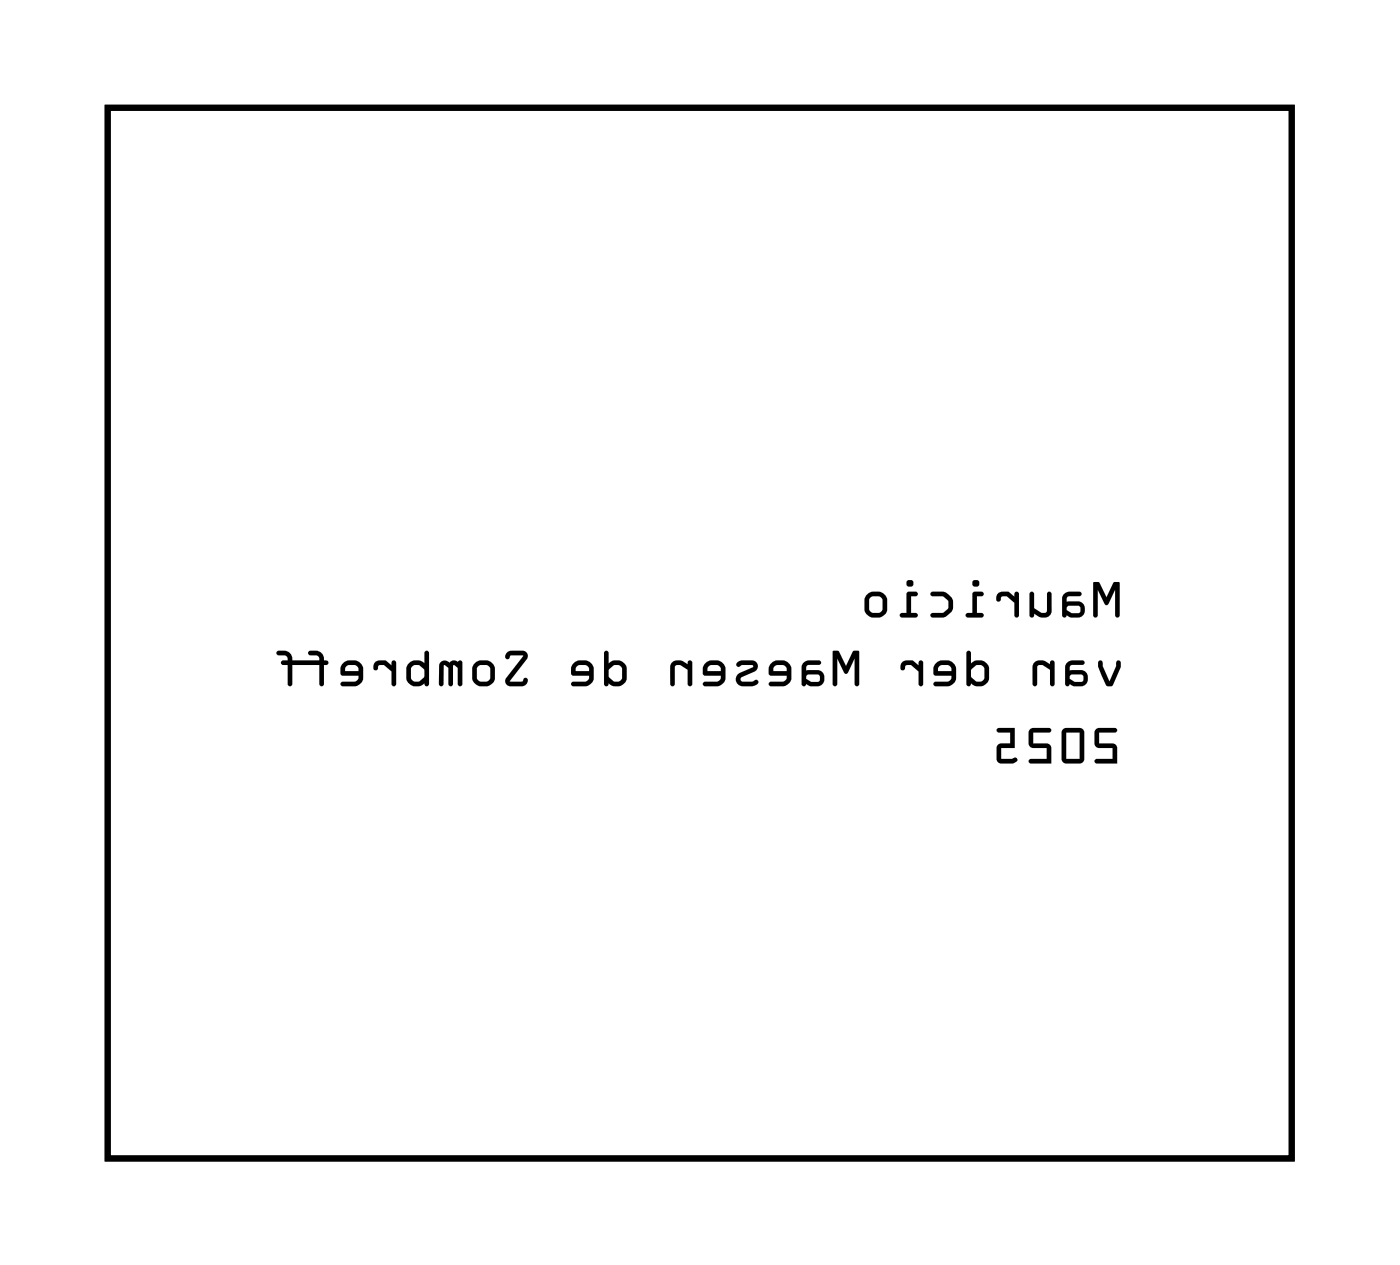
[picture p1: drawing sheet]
<svg xmlns="http://www.w3.org/2000/svg" width="47mm" height="43mm" viewBox="0 0 47 43" stroke-linecap="round" stroke-linejoin="round" font-family="sans-serif">
<path d="M3.6 3.6h40v35.5h-40z" fill="none" stroke="#000" stroke-width=".2"/>
<g fill="#000">
<path d="M3.6 3.6h40v35.5h-40zM3.6 3.6v35.5h40v-35.5z"/>
<path d="M37 24.6h.7l-.1 .1h-.5v.4h.6v.7l-.7-.1v-.1h.6v-.4h-.6zM37 24.6v.6h.6v.4h-.6v.1l.7 .1v-.7h-.6v-.4h.5l.1-.1zM36 24.7v.9h.5v-.9zM36 24.7h.5v.9h-.5zM35.9 24.6h.7v1.1h-.7zM35.9 24.6v1.1h.7v-1.1zM34.8 24.6h.7l-.1 .1h-.5v.4h.6v.7l-.7-.1v-.1h.5v-.4h-.5zM34.8 24.6v.6h.5v.4h-.5v.1l.7 .1v-.7h-.6v-.4h.5l.1-.1zM33.7 24.6h.6v.6h-.5v.4h.5l.1 .1h-.2h-.5l-.1-.5 .2-.1h.3v-.4h-.4zM33.7 24.6v.1h.4v.4h-.3l-.1 .1v.5h.5h.1v-.1h-.5v-.4h.5v-.6z"/>
<path d="M37 24.6h.7l-.1 .1h-.5v.4h.6v.7l-.7-.1v-.1h.6v-.4h-.6zM36 24.7v.9h.5v-.9zM35.9 24.6h.7v1.1h-.7zM34.8 24.6h.7l-.1 .1h-.5v.4h.6v.7l-.7-.1v-.1h.5v-.4h-.5zM33.7 24.6h.6v.6h-.5v.4h.5l.1 .1h-.2h-.5l-.1-.5 .2-.1h.3v-.4h-.4z"/>
<path d="M36.9 19.6h.2l.3 .6 .2-.6h.2v1.2h-.1v-.9l-.3 .5-.3-.5v.9h-.2zM36.9 19.7v1.1h.2v-.9l.3 .5 .3-.5v.9h.1v-1.1l-.2-.1-.2 .6-.3-.6zM36 20.5v.1l.2 .1h.3v-.2zM36 20.5h.5v.2h-.3l-.2-.1zM35.9 20h.6l-.1 .1h-.4v.2l.6 .1v.1v.3h-.7v-.6zM35.9 20v.2v.6h.7v-.2v-.2l-.6-.1v-.2h.4l.1-.1zM34.8 20h.1v.5l.3 .2 .2-.1v-.6h.1v.6a.3 .3 0 0 1-.4 .2l-.2-.1-.1 .1zM34.8 20v.8h.1v-.1a.34 .34 0 0 0 .6-.1v-.6h-.1v.6l-.2 .1-.3-.2v-.5zM33.7 20h.3l.3 .1v-.1h.1v.8h-.1v-.5l-.3-.2-.3 .2zM33.7 20v.3l.3-.2 .3 .2v.5h.1v-.8h-.1v.1l-.3-.1zM32.8 19.7a.15 .15 0 0 1 .3 0 .15 .15 0 0 1-.3 0zM32.8 19.7a.15 .15 0 0 0 .3 0 .15 .15 0 0 0-.3 0zM32.9 20h.2h.1l-.2 .1v.6h.2l-.1 .1h-.4h-.1l.2-.1zM32.9 20l-.1 .7-.2 .1h.1h.4l.1-.1h-.2v-.6l.2-.1h-.1zM31.4 20a.6 .6 0 0 1 .7 .1l.1 .2-.1 .4-.2 .1h-.4l-.1-.1h.4l.2-.1v-.3l-.2-.2h-.4zM31.4 20v.1h.4l.2 .2v.2l-.1 .2-.5 .1h.1h.3a.44 .44 0 0 0 .4-.4 .44 .44 0 0 0-.4-.4zM30.6 19.7a.12 .12 0 0 1 .2 0 .12 .12 0 0 1-.2 0zM30.6 19.7a.12 .12 0 0 0 .2 0 .12 .12 0 0 0-.2 0zM30.6 20h.3h.1l-.2 .1v.6h.2l-.1 .1h-.4h-.1l.2-.1zM30.6 20v.7l-.2 .1h.1h.4l.1-.1h-.2v-.6l.2-.1h-.1zM29.4 20.2v.4h.4v-.4zM29.4 20.2h.4v.4h-.4zM29.1 20.4a.45 .45 0 0 1 .9 0 .45 .45 0 0 1-.9 0zM29.1 20.4a.45 .45 0 0 0 .9 0 .45 .45 0 0 0-.9 0z"/>
<path d="M36.9 19.6h.2l.3 .6 .2-.6h.2v1.2h-.1v-.9l-.3 .5-.3-.5v.9h-.2zM36 20.5v.1l.2 .1h.3v-.2zM35.9 20h.6l-.1 .1h-.4v.2l.6 .1v.1v.3h-.7v-.6zM34.8 20h.1v.5l.3 .2 .2-.1v-.6h.1v.6a.34 .34 0 0 1-.6 .1v.1h-.1zM33.7 20h.3l.3 .1v-.1h.1v.8h-.1v-.5l-.3-.2-.3 .2zM32.8 19.7a.15 .15 0 0 1 .3 0 .15 .15 0 0 1-.3 0zM32.9 20h.2h.1l-.2 .1v.6h.2l-.1 .1h-.4h-.1l.2-.1zM31.4 20a.6 .6 0 0 1 .8 .2v.1a.44 .44 0 0 1-.4 .5h-.3h-.1l.5-.1 .1-.2v-.2l-.2-.2h-.4zM30.6 19.7a.12 .12 0 0 1 .2 0 .12 .12 0 0 1-.2 0zM30.6 20h.3h.1l-.2 .1v.6h.2l-.1 .1h-.4h-.1l.2-.1zM29.4 20.2v.4h.4v-.4zM29.1 20.4a.45 .45 0 0 1 .9 0 .45 .45 0 0 1-.9 0z"/>
<path d="M37.1 22.3h.1l.3 .7 .2-.7h.1v.2l-.2 .6h-.3l-.2-.6zM36.1 22.8v.1l.2 .1h.3v-.2zM36 22.4l.6-.1-.1 .1-.4 .1v.1l.6 .1v.1v.3h-.7v-.6zM34.9 22.3h.3l.3 .1v-.1h.1v.8h-.1v-.5l-.4-.2-.1 .1v.6h-.1zM32.8 22.6v.3l.2 .1h.2v-.5l-.2-.1zM32.7 22h.1v.4l.2-.1h.3a.56 .56 0 0 1 0 .8l-.2 .1-.3-.1h-.1zM31.7 22.5v.1h.4l-.1-.2zM31.6 22.4a.41 .41 0 0 1 .7 .2l-.1 .5-.2 .1h-.4l-.1-.2h.5l.1-.2h-.6zM30.5 22.3h.3l.2 .2v-.2h.1v.8h-.1v-.4l-.2-.3-.4 .2zM28.1 22h.2l.3 .5 .2-.5h.2v1.1h-.1v-.9l-.3 .5-.3-.5v.9h-.2zM27.2 22.8v.1l.2 .1h.3v-.2zM27.1 22.4l.6-.1v.1l-.5 .1v.1l.6 .1v.1v.3h-.7v-.6zM26.2 22.5l-.1 .1h.5l-.2-.2zM26 22.4a.41 .41 0 0 1 .7 .2l-.1 .5-.2 .1h-.4v-.2h.4l.2-.2h-.6zM24.9 22.3h.6l.1 .3-.6 .3 .1 .1 .4-.1 .1 .1a.55 .55 0 0 1-.7 .1v-.3l.5-.3-.3-.1-.2 .1v-.1zM23.9 22.5v.1h.4l-.1-.2zM23.8 22.4a.41 .41 0 0 1 .7 .2l-.1 .5-.2 .1h-.4v-.2h.4l.1-.2h-.5zM22.7 22.3h.2l.3 .1v-.1h.2v.8h-.2v-.5l-.3-.2-.1 .1v.6h-.1zM20.6 22.6v.3l.1 .1h.3v-.5l-.3-.1zM20.4 22h.2v.4l.2-.1h.2a.56 .56 0 0 1 .1 .8l-.2 .1-.3-.1h-.2zM19.5 22.5l-.1 .1h.5l-.1-.2zM19.3 22.4a.41 .41 0 0 1 .7 .2v.5l-.2 .1h-.4l-.1-.2h.5l.1-.2h-.6zM17.1 22h.7v.2l-.6 .8h.4l.1-.1 .1 .1v.1h-.7v-.2l.6-.8h-.4l-.2 .1zM16.1 22.5v.5h.4v-.5zM15.9 22.7a.44 .44 0 0 1 .8 0 .44 .44 0 0 1-.8 0zM14.9 22.3h.7v.8h-.1v-.6l-.2-.1v.7h-.1l-.1-.6-.1-.1v.7h-.2zM13.9 22.5v.4l.1 .1h.2l.1-.2v-.2l-.1-.2zM13.8 22.4l.2-.1 .3 .1v-.4h.2v1.1h-.2l-.2 .1-.3-.1a.57 .57 0 0 1 0-.7zM12.7 22.3h.3l.2 .2v-.2h.2v.8h-.2v-.4l-.2-.3-.4 .2zM11.7 22.5v.1h.4l-.1-.2zM11.5 22.4a.41 .41 0 0 1 .8 .2l-.1 .5-.2 .1h-.4l-.1-.2h.5l.1-.2h-.6zM9.4 22a.33 .33 0 0 1 .5 .3h.9l-.1-.2h-.3l.1-.1a.33 .33 0 0 1 .4 .3l.2 .1h-.2v.7h-.1v-.7h-.9v.7l-.1 .1-.1-.1v-.7h-.2l.2-.2-.1-.1h-.2z"/>
<path d="M37.1 22.3h.1l.3 .7 .2-.7h.1v.2l-.2 .6h-.3l-.2-.6zM37.1 22.3v.2l.2 .6h.3l.2-.6v-.2h-.1l-.2 .7-.3-.7zM36.1 22.8v.1l.2 .1h.3v-.2zM36.1 22.8h.5v.2h-.3l-.2-.1zM36 22.3h.6l-.1 .1-.4 .1v.1l.6 .1v.1v.3h-.7v-.6zM36 22.4v.1v.6h.7v-.2v-.2l-.6-.1v-.1l.4-.1 .1-.1zM34.9 22.3h.3l.3 .1v-.1h.1v.8h-.1v-.5l-.3-.2-.2 .1v.6h-.1zM34.9 22.3v.8h.1v-.6l.2-.1 .3 .2v.5h.1v-.8h-.1v.1l-.3-.1zM32.8 22.6v.3l.2 .1h.2v-.5l-.2-.1zM32.8 22.6l.2-.2 .2 .1v.5h-.2l-.2-.1zM32.7 22h.1v.4l.2-.1h.3a.56 .56 0 0 1 0 .8l-.2 .1-.3-.1h-.1zM32.7 22v1.1h.1l.3 .1 .3-.2a.54 .54 0 0 0-.2-.7l-.4 .1v-.4zM31.7 22.5v.1h.4l-.1-.2zM31.7 22.5l.3-.1 .1 .2h-.4zM31.6 22.4a.41 .41 0 0 1 .7 .2l-.1 .5-.2 .1h-.4l-.1-.2h.5l.1-.2h-.6zM31.6 22.4l-.1 .4h.6v.1l-.1 .1h-.5v.1l.5 .1 .3-.2a.57 .57 0 0 0-.2-.7 .46 .46 0 0 0-.5 .1zM30.5 22.3h.3l.2 .2v-.2h.2v.8h-.2v-.4l-.2-.3-.4 .2zM30.5 22.3l-.1 .3 .4-.2 .2 .3v.4h.1v-.8h-.1v.2l-.2-.2zM28.1 22h.2l.3 .5 .2-.5h.2v1.1h-.1v-.9l-.3 .5-.3-.5v.9h-.2zM28.1 22v1.1h.2v-.9l.3 .5 .3-.5v.9h.1v-1.1h-.2l-.2 .5-.3-.5zM27.2 22.8v.1l.2 .1h.3v-.2zM27.2 22.8h.5v.2h-.3l-.2-.1zM27.1 22.3h.6v.1l-.5 .1v.1l.6 .1v.1v.3h-.7v-.6zM27.1 22.4v.1v.6h.7v-.2v-.2l-.6-.1v-.1l.5-.1v-.1zM26.2 22.5l-.1 .1h.5l-.2-.2zM26.2 22.5l.2-.1 .2 .2h-.5zM26 22.4a.41 .41 0 0 1 .7 .2l-.1 .5-.2 .1h-.4v-.2h.4l.2-.2h-.6zM26 22.4v.4h.6v.1l-.2 .1h-.4v.1l.4 .1 .3-.2a.57 .57 0 0 0-.1-.7 .46 .46 0 0 0-.6 .1zM24.9 22.3h.6l.1 .3-.6 .3 .1 .1 .4-.1 .1 .1a.55 .55 0 0 1-.7 .1v-.3l.5-.3-.3-.1-.2 .1v-.1zM24.9 22.3v.1v.1l.2-.1 .3 .1-.5 .3v.3a.55 .55 0 0 0 .7-.1l-.1-.1-.4 .1-.1-.1 .6-.3-.1-.3zM23.9 22.5v.1h.4l-.1-.2zM23.9 22.5l.3-.1 .1 .2h-.4zM23.8 22.4a.41 .41 0 0 1 .7 .2l-.1 .5-.2 .1h-.4v-.2h.4l.1-.2h-.5zM23.8 22.4v.4h.5v.1l-.1 .1h-.4v.1l.4 .1 .3-.2a.57 .57 0 0 0-.2-.7 .46 .46 0 0 0-.5 .1zM22.7 22.3h.2l.3 .1v-.1h.2v.8h-.2v-.5l-.2-.2-.2 .1v.6h-.1zM22.7 22.3v.8h.1v-.6l.2-.1 .2 .2v.5h.2v-.8h-.2v.1l-.3-.1zM20.6 22.6v.3l.1 .1h.3v-.5l-.3-.1zM20.6 22.6l.1-.2 .3 .1v.5h-.3l-.1-.1zM20.4 22h.2v.4l.2-.1h.2a.56 .56 0 0 1 .1 .8l-.2 .1-.3-.1h-.2zM20.4 22v1.1h.1l.4 .1 .2-.2a.54 .54 0 0 0-.1-.7l-.5 .1v-.4zM19.5 22.5l-.1 .1h.5l-.1-.2zM19.5 22.5l.3-.1 .1 .2h-.5zM19.3 22.4a.41 .41 0 0 1 .7 .2v.5l-.2 .1h-.4l-.1-.2h.5l.1-.2h-.6zM19.3 22.4v.4h.6v.1l-.1 .1h-.5v.1l.5 .1 .2-.2a.57 .57 0 0 0-.1-.7 .46 .46 0 0 0-.6 .1zM17.1 22h.7v.2l-.6 .8h.4l.1-.1 .1 .1v.1h-.7v-.2l.6-.8h-.4l-.2 .1zM17.1 22v.2l.2-.1h.4l-.6 .8v.2h.7v-.1l-.1-.1-.1 .1h-.4l.6-.8v-.2zM16.1 22.5v.5h.4v-.5zM16.1 22.5h.4v.5h-.4zM15.9 22.7a.44 .44 0 0 1 .8 0 .44 .44 0 0 1-.8 0zM15.9 22.7a.44 .44 0 0 0 .8 0 .44 .44 0 0 0-.8 0zM14.9 22.3h.7v.8h-.1v-.6l-.2-.1v.7h-.1l-.1-.6-.1-.1v.7h-.2zM14.9 22.3l-.1 .8h.2v-.7l.1 .1v.6h.2v-.7l.2 .1v.6h.1v-.8zM13.9 22.5v.4l.1 .1h.1l.2-.2v-.2l-.2-.2zM13.9 22.5l.3-.1 .1 .2v.2l-.1 .2h-.2l-.1-.1zM13.8 22.4l.2-.1 .3 .1v-.4h.2v1.1h-.2l-.2 .1-.3-.1a.57 .57 0 0 1 0-.7zM13.8 22.4a.57 .57 0 0 0 0 .7l.3 .1 .2-.1h.2v-1.1h-.2v.4l-.3-.1zM12.7 22.3h.3l.2 .2v-.2h.2v.8h-.2v-.4l-.2-.3-.4 .2zM12.7 22.3l-.1 .3 .4-.2 .2 .3v.4h.2v-.8h-.2v.2l-.2-.2zM11.7 22.5v.1h.4l-.1-.2zM11.7 22.5l.3-.1 .1 .2h-.5zM11.5 22.4a.41 .41 0 0 1 .8 .2l-.1 .5-.2 .1h-.4l-.1-.2h.5l.1-.2h-.6zM11.5 22.4v.4h.6v.1l-.1 .1h-.5v.1l.5 .1 .2-.2a.57 .57 0 0 0-.1-.7 .46 .46 0 0 0-.6 .1zM9.4 22a.33 .33 0 0 1 .5 .3h.9l-.1-.2-.3-.1a.31 .31 0 0 1 .4 0 .31 .31 0 0 1 .1 .3l.2 .1h-.2v.7h-.1v-.7h-.9v.7l-.1 .1-.1-.1v-.7h-.2l.2-.2-.1-.1h-.2zM9.4 22v.1h.2l.1 .1-.2 .2h.2v.7l.1 .1 .1-.1v-.7h.9v.7h.1v-.7h.2l-.2-.1a.31 .31 0 0 0-.1-.3 .31 .31 0 0 0-.4 0l.3 .1 .1 .2h-.9a.33 .33 0 0 0-.5-.3z"/>
</g>
<circle cx="40.9" cy="6.3" r=".74" fill="#fff"/>
<circle cx="40.9" cy="6.3" r=".74" fill="none" stroke="#fff" stroke-width=".76" stroke-linecap="butt"/>
<circle cx="37.1" cy="6.3" r=".74" fill="#fff"/>
<circle cx="37.1" cy="6.3" r=".74" fill="none" stroke="#fff" stroke-width=".76" stroke-linecap="butt"/>
<circle cx="33.3" cy="6.3" r=".74" fill="#fff"/>
<circle cx="33.3" cy="6.3" r=".74" fill="none" stroke="#fff" stroke-width=".76" stroke-linecap="butt"/>
<circle cx="29.5" cy="6.3" r=".74" fill="#fff"/>
<circle cx="29.5" cy="6.3" r=".74" fill="none" stroke="#fff" stroke-width=".76" stroke-linecap="butt"/>
<circle cx="25.7" cy="6.3" r=".74" fill="#fff"/>
<circle cx="25.7" cy="6.3" r=".74" fill="none" stroke="#fff" stroke-width=".76" stroke-linecap="butt"/>
<circle cx="21.9" cy="6.3" r=".74" fill="#fff"/>
<circle cx="21.9" cy="6.3" r=".74" fill="none" stroke="#fff" stroke-width=".76" stroke-linecap="butt"/>
<circle cx="18.1" cy="6.3" r=".74" fill="#fff"/>
<circle cx="18.1" cy="6.3" r=".74" fill="none" stroke="#fff" stroke-width=".76" stroke-linecap="butt"/>
<circle cx="14.3" cy="6.3" r=".74" fill="#fff"/>
<circle cx="14.3" cy="6.3" r=".74" fill="none" stroke="#fff" stroke-width=".76" stroke-linecap="butt"/>
<path d="M40.9 14h1.4v1.4h-1.4z" fill="#fff"/>
<path d="M40.9 14h1.4v1.4h-1.4z" fill="none" stroke="#fff" stroke-width=".76" stroke-linecap="butt"/>
<circle cx="41.6" cy="14.7" r=".7" fill="#fff"/>
<circle cx="41.6" cy="14.7" r=".7" fill="none" stroke="#fff" stroke-width=".76" stroke-linecap="butt"/>
<circle cx="41.6" cy="29.9" r=".7" fill="#fff"/>
<circle cx="41.6" cy="29.9" r=".7" fill="none" stroke="#fff" stroke-width=".76" stroke-linecap="butt"/>
<circle cx="39.1" cy="14.7" r=".7" fill="#fff"/>
<circle cx="39.1" cy="14.7" r=".7" fill="none" stroke="#fff" stroke-width=".76" stroke-linecap="butt"/>
<circle cx="39.1" cy="29.9" r=".7" fill="#fff"/>
<circle cx="39.1" cy="29.9" r=".7" fill="none" stroke="#fff" stroke-width=".76" stroke-linecap="butt"/>
<circle cx="36.5" cy="14.7" r=".7" fill="#fff"/>
<circle cx="36.5" cy="14.7" r=".7" fill="none" stroke="#fff" stroke-width=".76" stroke-linecap="butt"/>
<circle cx="36.5" cy="29.9" r=".7" fill="#fff"/>
<circle cx="36.5" cy="29.9" r=".7" fill="none" stroke="#fff" stroke-width=".76" stroke-linecap="butt"/>
<circle cx="34" cy="14.7" r=".7" fill="#fff"/>
<circle cx="34" cy="14.7" r=".7" fill="none" stroke="#fff" stroke-width=".76" stroke-linecap="butt"/>
<circle cx="34" cy="29.9" r=".7" fill="#fff"/>
<circle cx="34" cy="29.9" r=".7" fill="none" stroke="#fff" stroke-width=".76" stroke-linecap="butt"/>
<circle cx="31.4" cy="14.7" r=".7" fill="#fff"/>
<circle cx="31.4" cy="14.7" r=".7" fill="none" stroke="#fff" stroke-width=".76" stroke-linecap="butt"/>
<circle cx="31.4" cy="29.9" r=".7" fill="#fff"/>
<circle cx="31.4" cy="29.9" r=".7" fill="none" stroke="#fff" stroke-width=".76" stroke-linecap="butt"/>
<circle cx="28.9" cy="14.7" r=".7" fill="#fff"/>
<circle cx="28.9" cy="14.7" r=".7" fill="none" stroke="#fff" stroke-width=".76" stroke-linecap="butt"/>
<circle cx="28.9" cy="29.9" r=".7" fill="#fff"/>
<circle cx="28.9" cy="29.9" r=".7" fill="none" stroke="#fff" stroke-width=".76" stroke-linecap="butt"/>
<circle cx="26.4" cy="14.7" r=".7" fill="#fff"/>
<circle cx="26.4" cy="14.7" r=".7" fill="none" stroke="#fff" stroke-width=".76" stroke-linecap="butt"/>
<circle cx="26.4" cy="29.9" r=".7" fill="#fff"/>
<circle cx="26.4" cy="29.9" r=".7" fill="none" stroke="#fff" stroke-width=".76" stroke-linecap="butt"/>
<circle cx="23.8" cy="14.7" r=".7" fill="#fff"/>
<circle cx="23.8" cy="14.7" r=".7" fill="none" stroke="#fff" stroke-width=".76" stroke-linecap="butt"/>
<circle cx="23.8" cy="29.9" r=".7" fill="#fff"/>
<circle cx="23.8" cy="29.9" r=".7" fill="none" stroke="#fff" stroke-width=".76" stroke-linecap="butt"/>
<circle cx="21.3" cy="14.7" r=".7" fill="#fff"/>
<circle cx="21.3" cy="14.7" r=".7" fill="none" stroke="#fff" stroke-width=".76" stroke-linecap="butt"/>
<circle cx="21.3" cy="29.9" r=".7" fill="#fff"/>
<circle cx="21.3" cy="29.9" r=".7" fill="none" stroke="#fff" stroke-width=".76" stroke-linecap="butt"/>
<circle cx="18.7" cy="14.7" r=".7" fill="#fff"/>
<circle cx="18.7" cy="14.7" r=".7" fill="none" stroke="#fff" stroke-width=".76" stroke-linecap="butt"/>
<circle cx="18.7" cy="29.9" r=".7" fill="#fff"/>
<circle cx="18.7" cy="29.9" r=".7" fill="none" stroke="#fff" stroke-width=".76" stroke-linecap="butt"/>
<circle cx="16.2" cy="14.7" r=".7" fill="#fff"/>
<circle cx="16.2" cy="14.7" r=".7" fill="none" stroke="#fff" stroke-width=".76" stroke-linecap="butt"/>
<circle cx="16.2" cy="29.9" r=".7" fill="#fff"/>
<circle cx="16.2" cy="29.9" r=".7" fill="none" stroke="#fff" stroke-width=".76" stroke-linecap="butt"/>
<circle cx="13.7" cy="14.7" r=".7" fill="#fff"/>
<circle cx="13.7" cy="14.7" r=".7" fill="none" stroke="#fff" stroke-width=".76" stroke-linecap="butt"/>
<circle cx="13.7" cy="29.9" r=".7" fill="#fff"/>
<circle cx="13.7" cy="29.9" r=".7" fill="none" stroke="#fff" stroke-width=".76" stroke-linecap="butt"/>
<circle cx="11.1" cy="14.7" r=".7" fill="#fff"/>
<circle cx="11.1" cy="14.7" r=".7" fill="none" stroke="#fff" stroke-width=".76" stroke-linecap="butt"/>
<circle cx="11.1" cy="29.9" r=".7" fill="#fff"/>
<circle cx="11.1" cy="29.9" r=".7" fill="none" stroke="#fff" stroke-width=".76" stroke-linecap="butt"/>
<circle cx="8.6" cy="14.7" r=".7" fill="#fff"/>
<circle cx="8.6" cy="14.7" r=".7" fill="none" stroke="#fff" stroke-width=".76" stroke-linecap="butt"/>
<circle cx="8.6" cy="29.9" r=".7" fill="#fff"/>
<circle cx="8.6" cy="29.9" r=".7" fill="none" stroke="#fff" stroke-width=".76" stroke-linecap="butt"/>
<circle cx="6" cy="14.7" r=".7" fill="#fff"/>
<circle cx="6" cy="14.7" r=".7" fill="none" stroke="#fff" stroke-width=".76" stroke-linecap="butt"/>
<circle cx="6" cy="29.9" r=".7" fill="#fff"/>
<circle cx="6" cy="29.9" r=".7" fill="none" stroke="#fff" stroke-width=".76" stroke-linecap="butt"/>
<circle cx="40.7" cy="36.6" r=".74" fill="#fff"/>
<circle cx="40.7" cy="36.6" r=".74" fill="none" stroke="#fff" stroke-width=".76" stroke-linecap="butt"/>
<circle cx="38.1" cy="36.6" r=".74" fill="#fff"/>
<circle cx="38.1" cy="36.6" r=".74" fill="none" stroke="#fff" stroke-width=".76" stroke-linecap="butt"/>
<circle cx="31.3" cy="36.6" r=".74" fill="#fff"/>
<circle cx="31.3" cy="36.6" r=".74" fill="none" stroke="#fff" stroke-width=".76" stroke-linecap="butt"/>
<circle cx="28.7" cy="36.6" r=".74" fill="#fff"/>
<circle cx="28.7" cy="36.6" r=".74" fill="none" stroke="#fff" stroke-width=".76" stroke-linecap="butt"/>
</svg>
